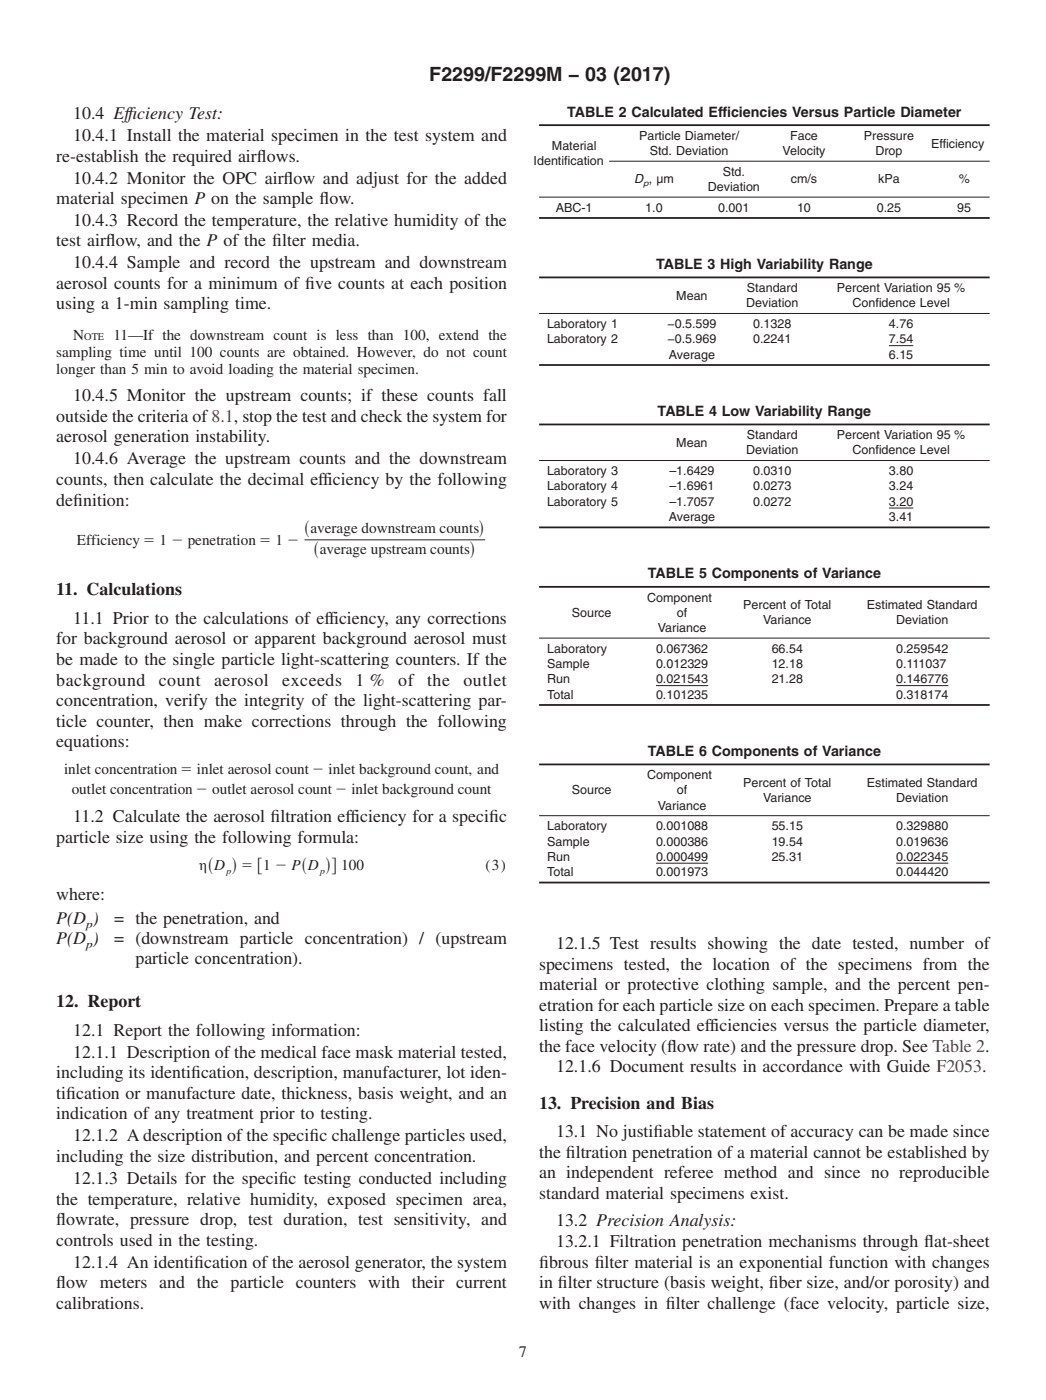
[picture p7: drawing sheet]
<svg xmlns="http://www.w3.org/2000/svg" width="206mm" height="276mm" viewBox="0 0 206 276" stroke-linecap="round" stroke-linejoin="round" font-family="sans-serif">
<defs><g id="words">
<text font-size="3.9" fill="#231f20" x="84.5" y="16">F2299/F2299M − 03 (2017)</text>
<g font-size="3.6" fill="#231f20">
<text x="60" y="105.1">~</text>
<text x="94.4" y="105.1">!</text>
<text x="61.8" y="109.2">~</text>
<text x="92.5" y="109.2">!</text>
<text x="41" y="171.4">~</text>
<text x="45.7" y="171.4">!</text>
<text x="59.4" y="171.4">~</text>
<text x="64.1" y="171.4">!#</text>
</g>
<g font-size="3.5" fill="#231f20">
<text x="14.4" y="23.5">10.4 Effıciency Test:</text>
<text x="14.4" y="27.8">10.4.1 Install the material specimen in the test system and</text>
<text x="11.1" y="31.8">re-establish the required airf</text>
<text x="50.6" y="31.8">lows.</text>
<text x="11.1" y="40.2">material specimen P on the sample f</text>
<text x="14.4" y="36.1">10.4.2 Monitor the OPC airf</text>
<text x="55.8" y="36.1">low and adjust for the added</text>
<text x="62.9" y="40.2">low.</text>
<text x="14.4" y="44.5">10.4.3 Record the temperature, the relative humidity of the</text>
<text x="11.1" y="48.5">test airf</text>
<text x="14.4" y="52.8">10.4.4 Sample and record the upstream and downstream</text>
<text x="20.9" y="48.5">low, and the P of the f</text>
<text x="53.6" y="48.5">ilter media.</text>
<text x="11.1" y="56.9">aerosol counts for a minimum of f</text>
<text x="60.1" y="56.9">ive counts at each position</text>
<text x="11.1" y="60.9">using a 1-min sampling time.</text>
<text x="11.1" y="83">outside the criteria of 8.1, stop the test and check the system for</text>
<text x="14.4" y="79">10.4.5 Monitor the upstream counts; if these counts fall</text>
<text x="11.1" y="87.1">aerosol generation instability.</text>
<text x="11.1" y="95.5">counts, then calculate the decimal efficiency by the following</text>
<text x="14.4" y="91.4">10.4.6 Average the upstream counts and the downstream</text>
<text x="11.1" y="99.5">def</text>
<text x="14.4" y="99.5">inition:</text>
<text x="11.1" y="117.1">11. Calculations</text>
<text x="14.4" y="122.8">11.1 Prior to the calculations of efficiency, any corrections</text>
<text x="11.1" y="126.9">for background aerosol or apparent background aerosol must</text>
<text x="11.1" y="130.9">be made to the single particle light-scattering counters. If the</text>
<text x="11.1" y="135">background</text>
<text x="31.3" y="135">count</text>
<text x="42.2" y="135">aerosol</text>
<text x="55.6" y="135">exceeds</text>
<text x="70" y="135">1 %</text>
<text x="78.4" y="135">of</text>
<text x="84.1" y="135">the</text>
<text x="91.2" y="135">outlet</text>
<text x="11.1" y="139">concentration, verify the integrity of the light-scattering par-</text>
<text x="11.1" y="143.1">ticle counter, then make corrections through the following</text>
<text x="11.1" y="147.1">equations:</text>
<text x="14.4" y="161.8">11.2 Calculate the aerosol f</text>
<text x="53.3" y="161.8">iltration efficiency for a specif</text>
<text x="96.3" y="161.8">ic</text>
<text x="11.1" y="165.9">particle size using the following formula:</text>
<text x="50.7" y="171.4">@</text>
<text x="11.1" y="177.2">where:</text>
<text x="11.1" y="185.8">P(D )</text>
<text x="11.1" y="182">P(D )</text>
<text x="22.5" y="182">= the penetration, and</text>
<text x="22.5" y="185.8">= (downstream particle concentration) / (upstream</text>
<text x="26.7" y="189.8">particle concentration).</text>
<text x="106.1" y="190.9">specimens tested, the location of the specimens from the</text>
<text x="109.5" y="186.8">12.1.5 Test results showing the date tested, number of</text>
<text x="106.1" y="194.9">material or protective clothing sample, and the percent pen-</text>
<text x="11.1" y="198.2">12. Report</text>
<text x="14.4" y="203.9">12.1 Report the following information:</text>
<text x="106.1" y="199">etration for each particle size on each specimen. Prepare a table</text>
<text x="106.1" y="203">listing the calculated efficiencies versus the particle diameter,</text>
<text x="14.4" y="208.2">12.1.1 Description of the medical face mask material tested,</text>
<text x="106.1" y="207.1">the face velocity (f</text>
<text x="131.4" y="207.1">low rate) and the pressure drop. See Table 2.</text>
<text x="11.1" y="212.3">including its identif</text>
<text x="37.6" y="212.3">ication, description, manufacturer, lot iden-</text>
<text x="109.5" y="211.1">12.1.6 Document results in accordance with Guide F2053.</text>
<text x="11.1" y="216.3">tif</text>
<text x="11.1" y="220.4">indication of any treatment prior to testing.</text>
<text x="13" y="216.3">ication or manufacture date, thickness, basis weight, and an</text>
<text x="106.1" y="218.4">13. Precision and Bias</text>
<text x="14.4" y="224.7">12.1.2 A description of the specif</text>
<text x="60.9" y="224.7">ic challenge particles used,</text>
<text x="106.1" y="227.9">the f</text>
<text x="109.5" y="223.9">13.1 No justif</text>
<text x="111.4" y="227.9">iltration penetration of a material cannot be established by</text>
<text x="128.7" y="223.9">iable statement of accuracy can be made since</text>
<text x="11.1" y="228.8">including the size distribution, and percent concentration.</text>
<text x="14.4" y="233.1">12.1.3 Details for the specif</text>
<text x="54.9" y="233.1">ic testing conducted including</text>
<text x="106.1" y="232">an independent referee method and since no reproducible</text>
<text x="11.1" y="237.1">the temperature, relative humidity, exposed specimen area,</text>
<text x="106.1" y="236">standard material specimens exist.</text>
<text x="11.1" y="241.2">f</text>
<text x="11.1" y="241.2">lowrate, pressure drop, test duration, test sensitivity, and</text>
<text x="11.1" y="245.2">controls used in the testing.</text>
<text x="109.5" y="241.5">13.2 Precision Analysis:</text>
<text x="109.5" y="245.5">13.2.1 Filtration penetration mechanisms through f</text>
<text x="181.9" y="245.5">lat-sheet</text>
<text x="14.4" y="249.6">12.1.4 An identif</text>
<text x="38.2" y="249.6">ication of the aerosol generator, the system</text>
<text x="106.1" y="249.6">f</text>
<text x="106.1" y="249.6">ibrous f</text>
<text x="117.1" y="249.6">ilter material is an exponential function with changes</text>
<text x="11.1" y="253.6">f</text>
<text x="11.1" y="253.6">low meters and the particle counters with their current</text>
<text x="11.1" y="257.7">calibrations.</text>
<text x="106.1" y="253.6">in f</text>
<text x="106.1" y="257.6">with changes in f</text>
<text x="109.8" y="253.6">ilter structure (basis weight, f</text>
<text x="131.1" y="257.6">ilter challenge (face velocity, particle size,</text>
<text x="151.4" y="253.6">iber size, and/or porosity) and</text>
</g>
<text font-size="3.2" fill="#231f20" x="102.2" y="267.2">7</text>
<g font-size="3" fill="#231f20">
<text x="11.1" y="70.3">sampling time until 100 counts are obtained. However, do not count</text>
<text x="14.4" y="67">N</text>
<text x="22.3" y="67">11—If the downstream count is less than 100, extend the</text>
<text x="11.1" y="73.6">longer than 5 min to avoid loading the material specimen.</text>
<text x="15.1" y="107.2">Efficiency 5</text>
<text x="31.4" y="107.2">1</text>
<text x="33.7" y="107.2">2 penetration 5</text>
<text x="54.2" y="107.2">1</text>
<text x="56.5" y="107.2">2</text>
<text x="61.1" y="104.9">average downstream counts</text>
<text x="62.9" y="109">average upstream counts</text>
<text x="12.6" y="152.5">inlet concentration 5 inlet aerosol count 2 inlet background count, and</text>
<text x="14.1" y="156.3">outlet concentration 2 outlet aerosol count 2 inlet background count</text>
<text x="39.2" y="171.2">η D</text>
<text x="47.4" y="171.2">5</text>
<text x="51.8" y="171.2">1</text>
<text x="54.1" y="171.2">2 P D</text>
<text x="67.2" y="171.2">100</text>
<text x="95.6" y="171.2">(3)</text>
</g>
<g font-size="2.8" fill="#231f20">
<text x="111.7" y="23">TABLE 2 Calculated Efficiencies Versus Particle Diameter</text>
<text x="129.2" y="52.9">TABLE 3 High Variability Range</text>
<text x="129.5" y="81.9">TABLE 4 Low Variability Range</text>
<text x="127.5" y="113.9">TABLE 5 Components of Variance</text>
<text x="127.5" y="148.8">TABLE 6 Components of Variance</text>
</g>
<g font-size="2.5" fill="#231f20">
<text x="108.7" y="29.6">Material</text>
<text x="125.8" y="27.5">Particle Diameter/</text>
<text x="155.5" y="27.5">Face</text>
<text x="170.1" y="27.5">Pressure</text>
<text x="183.3" y="29">Efficiency</text>
<text x="105.1" y="32.6">Identif</text>
<text x="111.1" y="32.6">ication</text>
<text x="127.9" y="30.5">Std. Deviation</text>
<text x="142.3" y="34.6">Std.</text>
<text x="154" y="30.5">Velocity</text>
<text x="172.3" y="30.5">Drop</text>
<text x="109.4" y="41.7">ABC-1</text>
<text x="124.9" y="36.1">D , µm</text>
<text x="127" y="41.7">1.0</text>
<text x="139.3" y="37.6">Deviation</text>
<text x="141.4" y="41.7">0.001</text>
<text x="155.7" y="36.1">cm/s</text>
<text x="156.9" y="41.7">10</text>
<text x="172.6" y="41.7">0.25</text>
<text x="172.9" y="36.1">kPa</text>
<text x="188.5" y="41.7">95</text>
<text x="188.7" y="36.1">%</text>
<text x="133.1" y="59">Mean</text>
<text x="147" y="57.5">Standard</text>
<text x="164.8" y="57.5">Percent Variation 95 %</text>
<text x="107.7" y="64.6">Laboratory 1</text>
<text x="131.4" y="64.6">−0.5.599</text>
<text x="146.9" y="60.5">Deviation</text>
<text x="148.3" y="64.6">0.1328</text>
<text x="167.8" y="60.5">Conf</text>
<text x="172.3" y="60.5">idence Level</text>
<text x="175" y="64.6">4.76</text>
<text x="107.7" y="67.6">Laboratory 2</text>
<text x="131.4" y="67.6">−0.5.969</text>
<text x="131.7" y="70.6">Average</text>
<text x="148.3" y="67.6">0.2241</text>
<text x="175" y="70.6">6.15</text>
<text x="175" y="67.6">7.54</text>
<text x="133.1" y="88">Mean</text>
<text x="146.9" y="89.5">Deviation</text>
<text x="147" y="86.5">Standard</text>
<text x="164.8" y="86.5">Percent Variation 95 %</text>
<text x="167.8" y="89.5">Conf</text>
<text x="172.3" y="89.5">idence Level</text>
<text x="107.7" y="93.5">Laboratory 3</text>
<text x="131.8" y="93.5">–1.6429</text>
<text x="148.3" y="93.5">0.0310</text>
<text x="175" y="93.5">3.80</text>
<text x="107.7" y="96.6">Laboratory 4</text>
<text x="107.7" y="99.6">Laboratory 5</text>
<text x="131.8" y="96.6">–1.6961</text>
<text x="131.8" y="99.6">–1.7057</text>
<text x="148.3" y="96.6">0.0273</text>
<text x="148.3" y="99.6">0.0272</text>
<text x="175" y="96.6">3.24</text>
<text x="175" y="99.6">3.20</text>
<text x="131.7" y="102.6">Average</text>
<text x="175" y="102.6">3.41</text>
<text x="127.4" y="118.4">Component</text>
<text x="146.3" y="119.9">Percent of Total</text>
<text x="170.7" y="119.9">Estimated Standard</text>
<text x="112.6" y="121.4">Source</text>
<text x="129.5" y="124.4">Variance</text>
<text x="133.3" y="121.4">of</text>
<text x="150.2" y="122.9">Variance</text>
<text x="176.4" y="122.9">Deviation</text>
<text x="107.7" y="128.5">Laboratory</text>
<text x="107.7" y="131.5">Sample</text>
<text x="129.1" y="131.5">0.012329</text>
<text x="129.1" y="128.5">0.067362</text>
<text x="151.9" y="131.5">12.18</text>
<text x="151.9" y="128.5">66.54</text>
<text x="176.4" y="131.5">0.111037</text>
<text x="176.4" y="128.5">0.259542</text>
<text x="107.7" y="134.5">Run</text>
<text x="107.7" y="137.6">Total</text>
<text x="129.1" y="134.5">0.021543</text>
<text x="129.1" y="137.6">0.101235</text>
<text x="151.9" y="134.5">21.28</text>
<text x="176.4" y="134.5">0.146776</text>
<text x="176.4" y="137.6">0.318174</text>
<text x="127.4" y="153.4">Component</text>
<text x="146.3" y="154.9">Percent of Total</text>
<text x="170.7" y="154.9">Estimated Standard</text>
<text x="112.6" y="156.4">Source</text>
<text x="129.5" y="159.4">Variance</text>
<text x="133.3" y="156.4">of</text>
<text x="150.2" y="157.9">Variance</text>
<text x="176.4" y="157.9">Deviation</text>
<text x="107.7" y="163.5">Laboratory</text>
<text x="107.7" y="166.5">Sample</text>
<text x="129.1" y="166.5">0.000386</text>
<text x="129.1" y="163.5">0.001088</text>
<text x="151.9" y="166.5">19.54</text>
<text x="151.9" y="163.5">55.15</text>
<text x="176.4" y="166.5">0.019636</text>
<text x="176.4" y="163.5">0.329880</text>
<text x="107.7" y="169.5">Run</text>
<text x="107.7" y="172.5">Total</text>
<text x="129.1" y="169.5">0.000499</text>
<text x="129.1" y="172.5">0.001973</text>
<text x="151.9" y="169.5">25.31</text>
<text x="176.4" y="169.5">0.022345</text>
<text x="176.4" y="172.5">0.044420</text>
</g>
<g font-size="2.3" fill="#231f20">
<text x="17" y="182.8">p</text>
<text x="17" y="186.6">p</text>
</g>
<text font-size="2" fill="#231f20" x="16.6" y="67">OTE</text>
<g font-size="1.8" fill="#231f20">
<text x="44.6" y="172">p</text>
<text x="63" y="172">p</text>
</g>
<text font-size="1.6" fill="#231f20" x="126.6" y="36.6">p</text>
</g></defs>
<g fill="none" stroke="#231f20" stroke-width=".2">
<path d="M106.1 38.8h88.7M119.9 31.7h74.9M106.1 61.7h88.7M175 68h4.8M106.1 90.7h88.7M59.9 106.3h35.6M175 100h4.8M106.1 125.6h88.7M129.1 135h10.3M176.4 135h10.3M106.1 160.6h88.7M129.1 169.9h10.3"/>
<path d="M176.4 169.9h10.3"/>
</g>
<path d="M106.1 24.6h88.7M106.1 42.9h88.7M106.1 54.6h88.7M106.1 71.9h88.7M106.1 83.6h88.7M106.1 103.8h88.7M106.1 115.5h88.7M106.1 138.8h88.7M106.1 150.5h88.7M106.1 173.7h88.7" fill="none" stroke="#231f20" stroke-width=".35"/>
<use href="#words"/>
</svg>
